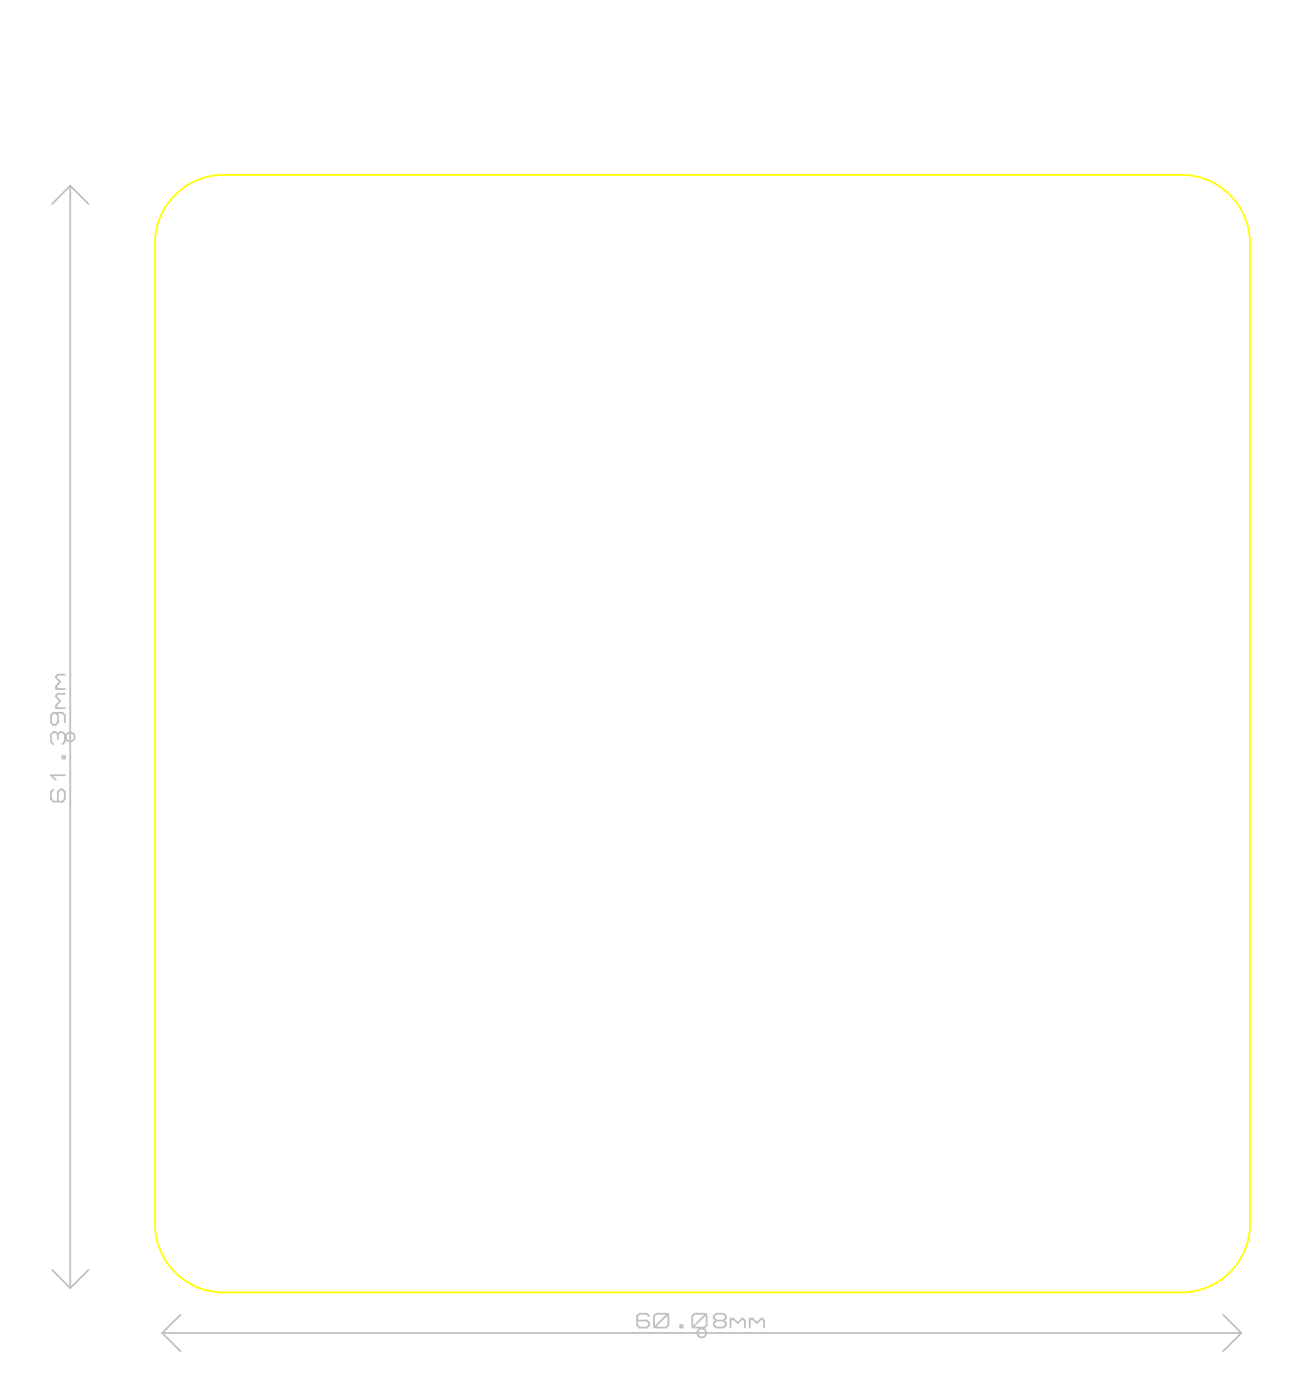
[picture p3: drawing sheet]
<svg xmlns="http://www.w3.org/2000/svg" width="72mm" height="78mm" viewBox="0 0 72 78" stroke-linecap="round" stroke-linejoin="round" font-family="sans-serif">
<g fill="none" stroke="#c0c0c0" stroke-width=".1">
<path d="M3.9 10.3v61.4M3.9 10.3l-1 1.1M3.9 10.3l1 1.1M3.1 39.7l.1 .1v.4l-.1 .2h-.1l-.2-.2v-.4l.2-.1h.5l.1 .1v.4M3.1 39.4h.5M3.1 38.4h.5M3.6 38.6h-.4l-.1 .2 .2 .2-.2 .3 .1 .1M3.6 37.6h-.4l-.1 .1 .2 .3-.2 .2 .1 .2M3 44l-.2 .1v.4l.2 .1h.5l.1-.1v-.4l-.1-.1-.3 .1v.5M3.2 40.9l-.1-.1-.3 .1v.4l.2 .1M3.2 40.9l.1-.1 .3 .1v.4l-.1 .1M3.2 40.9v.3"/>
<path d="M3.5 42.1h.1v.1h-.1zM3.6 43.2h-.8l.3 .2M2.9 70.7l1 1M4.9 70.7l-1 1M9 74.2h60.1M9 74.2l1 1M10 73.2l-1 1M36.1 73.3l-.1-.1h-.4l-.1 .1v.5l.1 .1h.4l.1-.1-.1-.3h-.5M36.4 73.3l.1-.1h.6l.1 .1v.5l-.1 .1h-.6l-.1-.1zM37.2 73.2l-.8 .7M37.9 73.8h.1v.1h-.1zM38.5 73.3l.2-.1h.5l.1 .1v.5l-.1 .1h-.5l-.2-.1z"/>
<path d="M39.3 73.2l-.8 .7M39.9 73.5l-.2-.1v-.1l.2-.1h.4l.1 .1-.1 .2M39.9 73.5l-.2 .2v.1l.2 .1h.4l.1-.1-.1-.3M39.9 73.5h.4M40.7 73.4v.5M40.7 73.5l.1-.1 .3 .3 .2-.3 .2 .1v.4M41.7 73.4v.5M41.7 73.5l.2-.1 .2 .3 .3-.3 .1 .1v.4M68.1 73.2l1 1M69.1 74.2l-1 1"/>
<circle cx="3.9" cy="41" r=".25"/>
<circle cx="39.1" cy="74.2" r=".25"/>
</g>
<path d="M9.7 10.9a3.8 3.8 0 0 1 2.7-1.2h53.4a3.8 3.8 0 0 1 3.8 3.8v54.7a3.8 3.8 0 0 1-3.8 3.8h-53.4a3.8 3.8 0 0 1-3.8-3.8v-54.7a3.8 3.8 0 0 1 1.1-2.6z" fill="none" stroke="#ff0" stroke-width=".1"/>
</svg>
